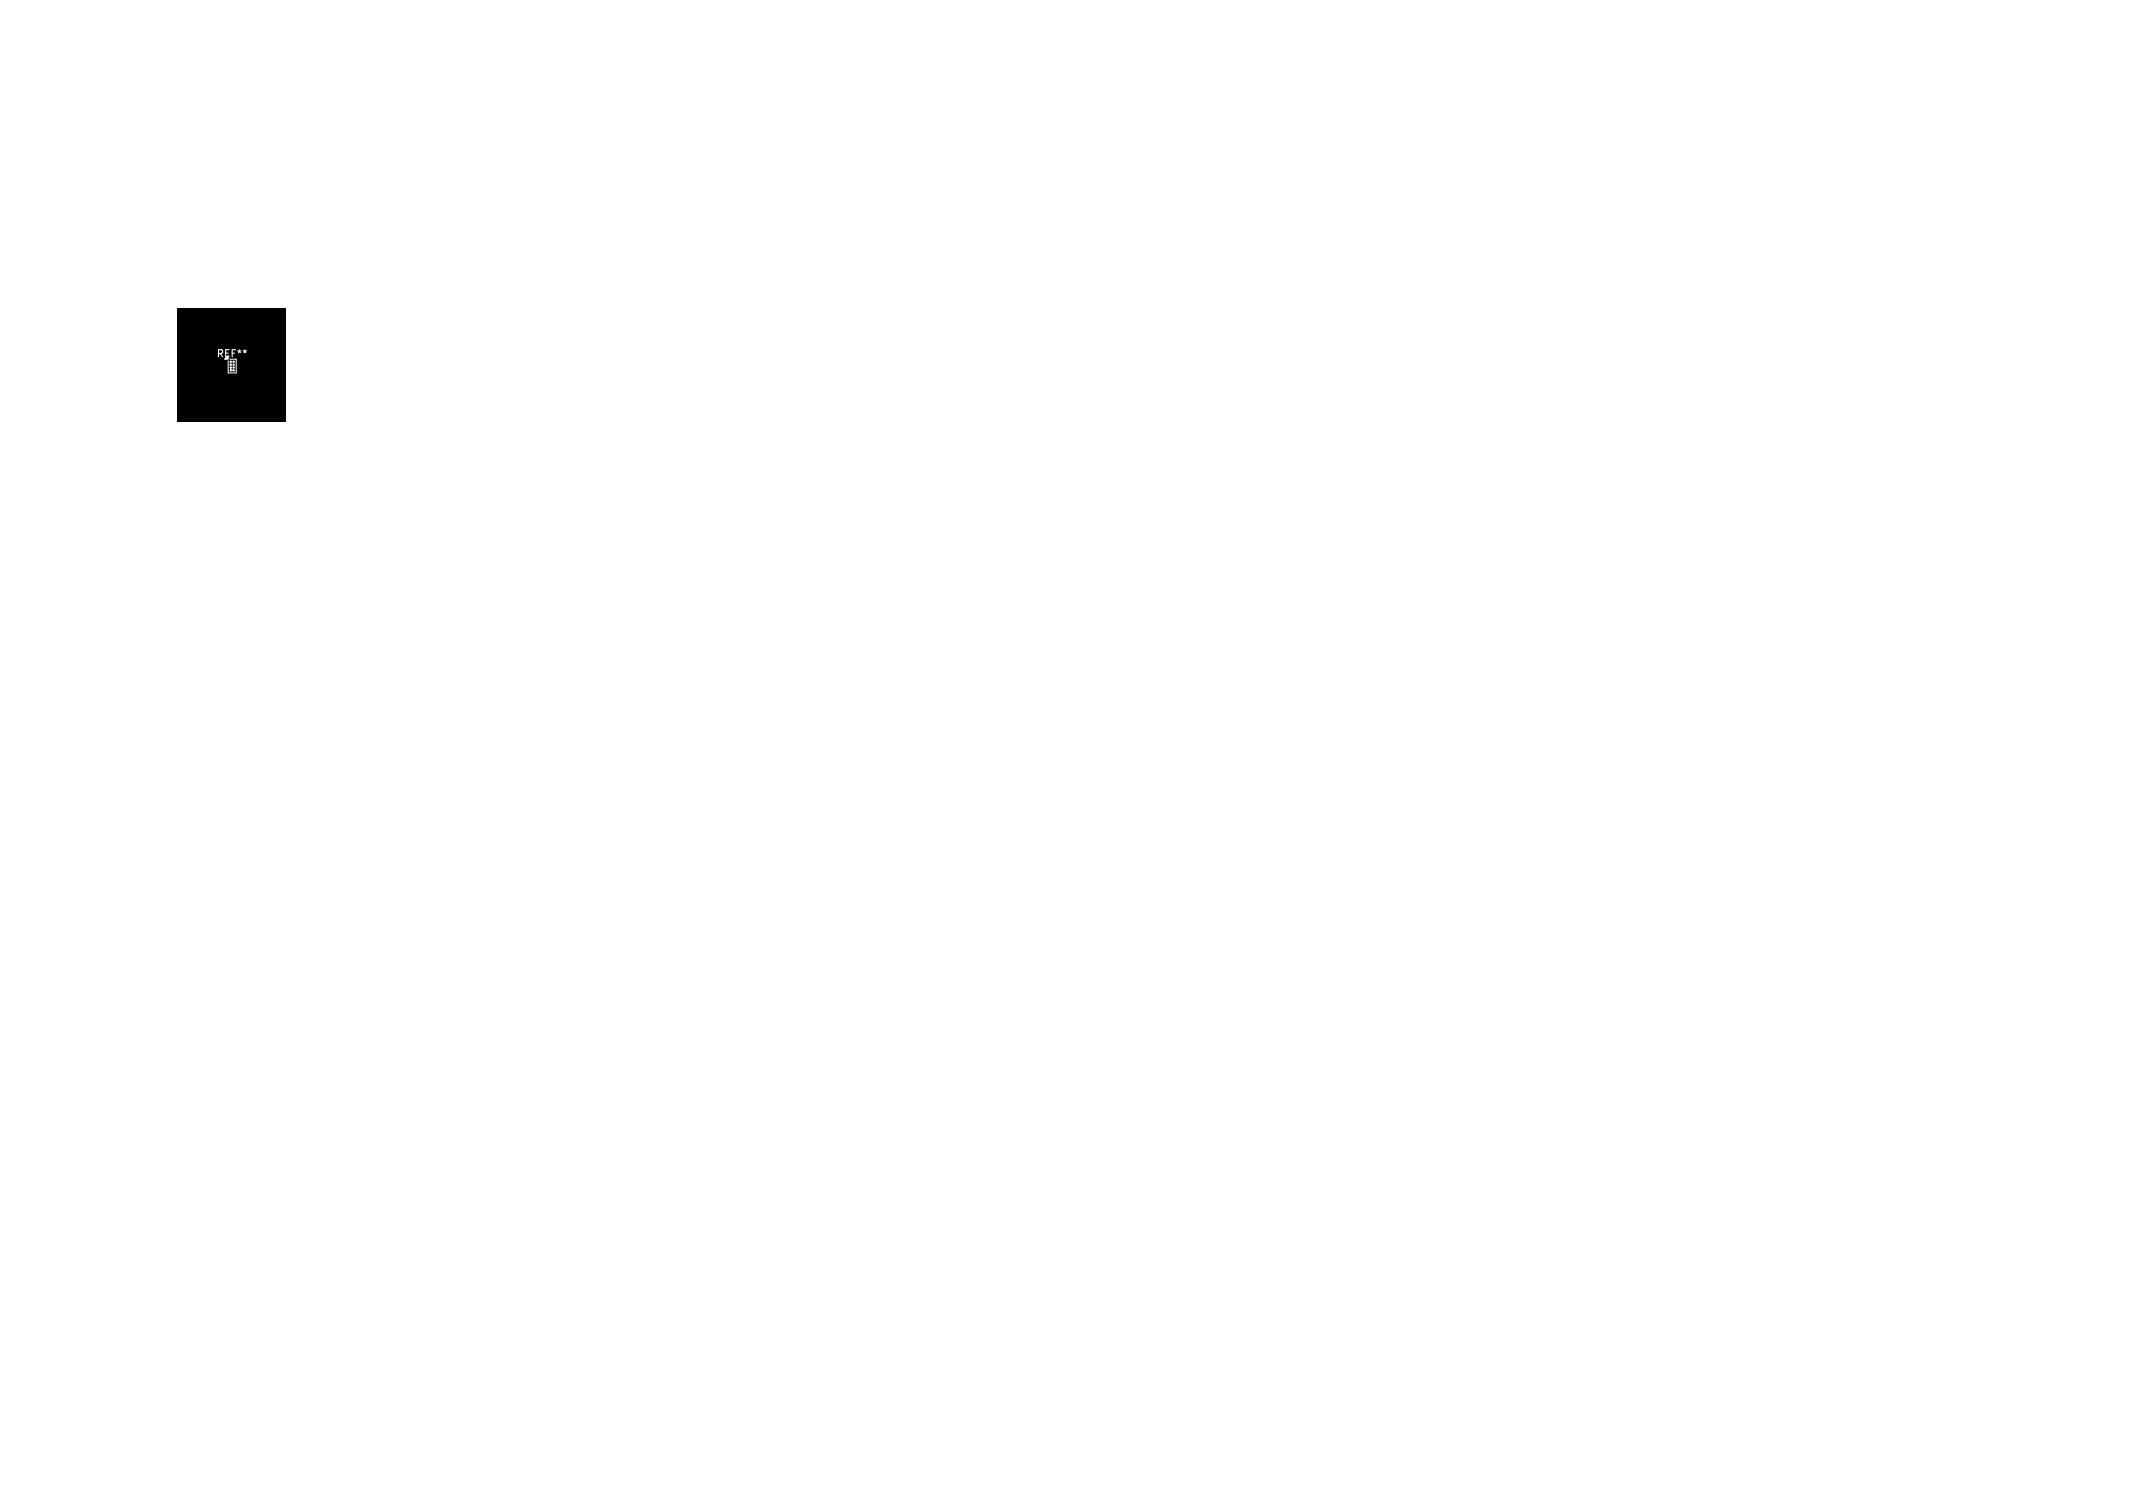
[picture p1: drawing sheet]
<svg xmlns="http://www.w3.org/2000/svg" width="297mm" height="210mm" viewBox="0 0 297 210" stroke-linecap="round" stroke-linejoin="round" font-family="sans-serif">
<defs><g id="words">
<text font-size="1.4" fill="#fff" x="30.1" y="50">REF**</text>
</g></defs>
<path d="M24.7 43h15.1v15.8h-15.1z" fill="#000"/>
<g fill="#fff" stroke="#fff" stroke-width=".14">
<circle cx="32.1" cy="50.4" r=".1"/>
<circle cx="32.5" cy="50.4" r=".1"/>
<circle cx="32.1" cy="50.8" r=".1"/>
<circle cx="32.5" cy="50.8" r=".1"/>
<circle cx="32.1" cy="51.2" r=".1"/>
<circle cx="32.5" cy="51.2" r=".1"/>
<circle cx="32.1" cy="51.6" r=".1"/>
<circle cx="32.5" cy="51.6" r=".1"/>
</g>
<path d="M32.1 51.2v.4h.4" fill="none" stroke="#fff" stroke-width=".15"/>
<path d="M32.9 50v1.9h-1.1v-1.7" fill="none" stroke="#fff" stroke-width=".14"/>
<use href="#words"/>
</svg>
